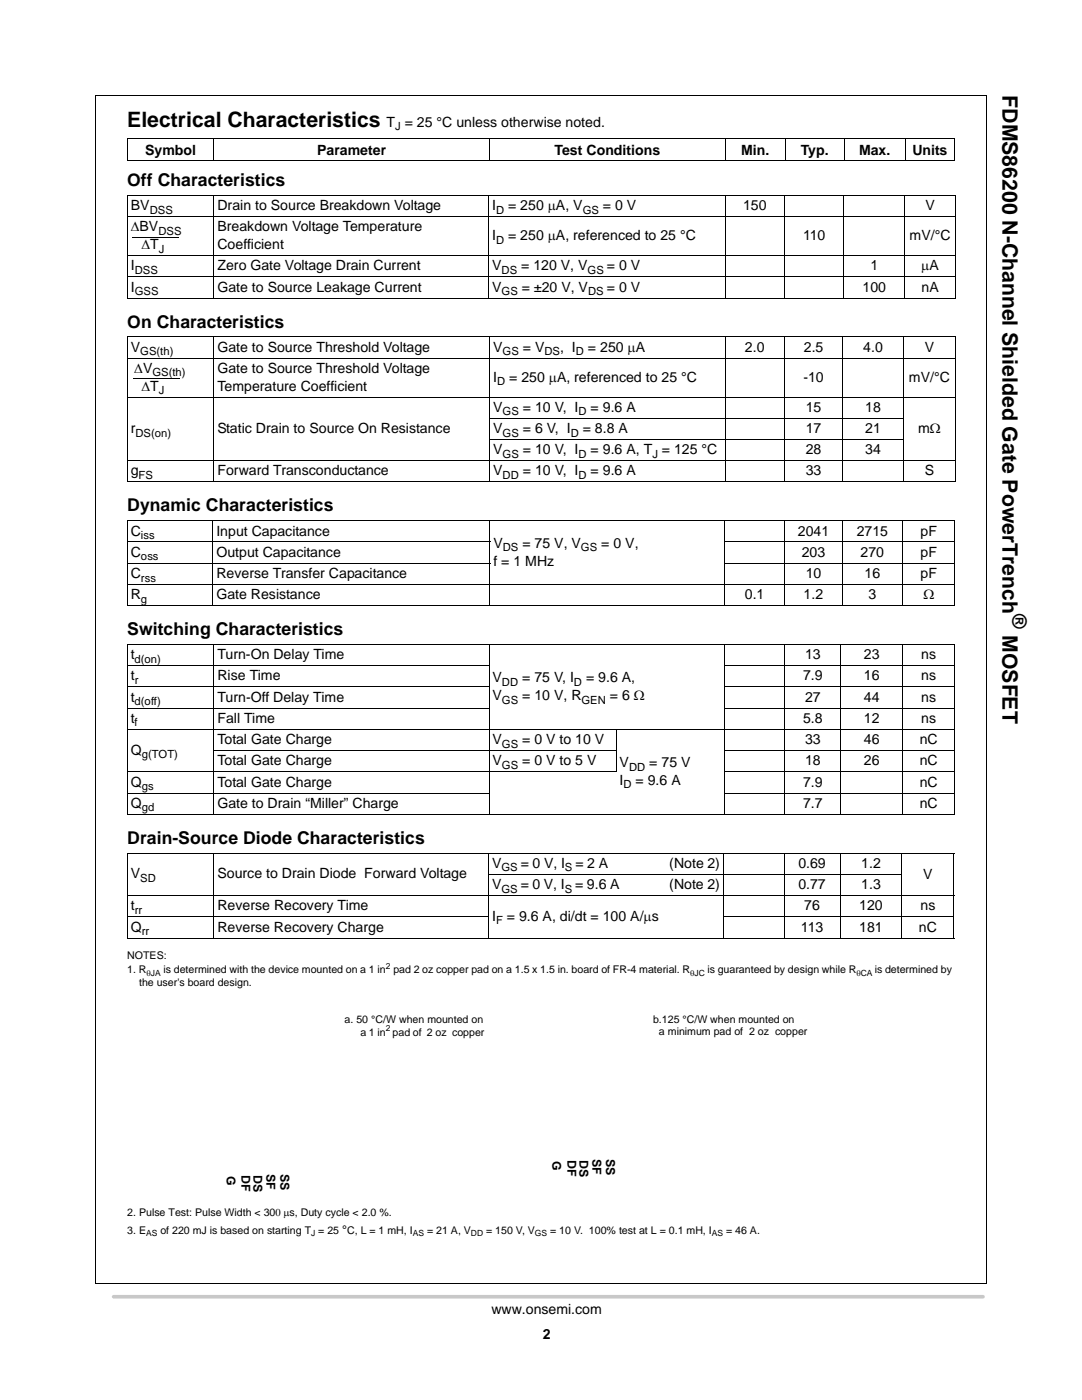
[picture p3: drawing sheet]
<svg xmlns="http://www.w3.org/2000/svg" width="216mm" height="279mm" viewBox="0 0 216 279" stroke-linecap="round" stroke-linejoin="round" font-family="sans-serif">
<defs><g id="words">
<g font-size="4.2">
<text x="200.1" y="19.1" transform="rotate(90 200.1 19.1)">FDMS86200 N-Channel Shielded Gate PowerTrench</text>
<text x="25.4" y="25.3">Electrical Characteristics</text>
<text x="200.1" y="126.8" transform="rotate(90 200.1 126.8)">MOSFET</text>
</g>
<text font-size="3.9" x="202.1" y="122.5" transform="rotate(90 202.1 122.5)">®</text>
<g font-size="3.5">
<text x="25.4" y="37.1">Off Characteristics</text>
<text x="25.4" y="65.4">On Characteristics</text>
<text x="25.4" y="102">Dynamic Characteristics</text>
<text x="25.4" y="126.7">Switching Characteristics</text>
<text x="25.4" y="168.4">Drain-Source Diode Characteristics</text>
</g>
<g font-size="2.8">
<text x="77.1" y="25.3">T = 25 °C unless otherwise noted.</text>
<text x="29" y="30.8">Symbol</text>
<text x="63.3" y="30.8">Parameter</text>
<text x="110.7" y="30.8">Test Conditions</text>
<text x="147.9" y="30.8">Min.</text>
<text x="159.8" y="30.8">Typ.</text>
<text x="171.4" y="30.8">Max.</text>
<text x="182.1" y="30.8">Units</text>
<text x="26.1" y="42">BV</text>
<text x="43.4" y="42">Drain to Source Breakdown Voltage</text>
<text x="98.2" y="42">I</text>
<text x="101.4" y="42">= 250 μA, V</text>
<text x="120.3" y="42">= 0 V</text>
<text x="148.3" y="42">150</text>
<text x="184.7" y="42">V</text>
<text x="26.1" y="46.2">ΔBV</text>
<text x="43.4" y="46.2">Breakdown Voltage Temperature</text>
<text x="98.2" y="48">I</text>
<text x="101.4" y="48">= 250 μA, referenced to 25 °C</text>
<text x="160.2" y="48">110</text>
<text x="181.5" y="48">mV/°C</text>
<text x="26.1" y="54">I</text>
<text x="28.2" y="49.7">ΔT</text>
<text x="43.4" y="49.7">Coefficient</text>
<text x="43.4" y="54">Zero Gate Voltage Drain Current</text>
<text x="98.2" y="54">V</text>
<text x="104" y="54">= 120 V, V</text>
<text x="121.1" y="54">= 0 V</text>
<text x="173.7" y="54">1</text>
<text x="183.8" y="54">μA</text>
<text x="26.1" y="58.2">I</text>
<text x="43.4" y="58.2">Gate to Source Leakage Current</text>
<text x="98.2" y="58.2">V</text>
<text x="104.1" y="58.2">= ±20 V, V</text>
<text x="121.1" y="58.2">= 0 V</text>
<text x="172.1" y="58.2">100</text>
<text x="183.9" y="58.2">nA</text>
<text x="26.1" y="70.2">V</text>
<text x="43.4" y="70.2">Gate to Source Threshold Voltage</text>
<text x="98.4" y="70.2">V</text>
<text x="104.3" y="70.2">= V</text>
<text x="111.8" y="70.2">, I</text>
<text x="117.3" y="70.2">= 250 μA</text>
<text x="148.7" y="70.2">2.0</text>
<text x="160.4" y="70.2">2.5</text>
<text x="172.3" y="70.2">4.0</text>
<text x="184.5" y="70.2">V</text>
<text x="26.8" y="74.4">ΔV</text>
<text x="28.2" y="78">ΔT</text>
<text x="43.4" y="74.4">Gate to Source Threshold Voltage</text>
<text x="43.4" y="78">Temperature Coefficient</text>
<text x="98.4" y="76.2">I</text>
<text x="101.6" y="76.2">= 250 μA, referenced to 25 °C</text>
<text x="160.3" y="76.2">-10</text>
<text x="181.4" y="76.2">mV/°C</text>
<text x="98.4" y="82.2">V</text>
<text x="104.3" y="82.2">= 10 V, I</text>
<text x="117.9" y="82.2">= 9.6 A</text>
<text x="160.8" y="82.2">15</text>
<text x="172.7" y="82.2">18</text>
<text x="26.1" y="86.4">r</text>
<text x="43.4" y="86.4">Static Drain to Source On Resistance</text>
<text x="98.4" y="86.4">V</text>
<text x="104.3" y="86.4">= 6 V, I</text>
<text x="116.3" y="86.4">= 8.8 A</text>
<text x="160.8" y="86.4">17</text>
<text x="172.7" y="86.4">21</text>
<text x="183.2" y="86.4">mΩ</text>
<text x="26.1" y="94.9">g</text>
<text x="43.4" y="94.9">Forward Transconductance</text>
<text x="98.4" y="94.9">V</text>
<text x="98.4" y="90.7">V</text>
<text x="104.3" y="90.7">= 10 V, I</text>
<text x="104.3" y="94.9">= 10 V, I</text>
<text x="117.9" y="90.7">= 9.6 A, T = 125 °C</text>
<text x="117.9" y="94.9">= 9.6 A</text>
<text x="160.8" y="90.7">28</text>
<text x="160.8" y="94.9">33</text>
<text x="172.7" y="90.7">34</text>
<text x="184.5" y="94.9">S</text>
<text x="26.1" y="106.9">C</text>
<text x="43.2" y="106.9">Input Capacitance</text>
<text x="159.2" y="106.9">2041</text>
<text x="170.9" y="106.9">2715</text>
<text x="183.7" y="106.9">pF</text>
<text x="26.1" y="111.1">C</text>
<text x="43.2" y="111.1">Output Capacitance</text>
<text x="98.4" y="109.3">V</text>
<text x="98.4" y="112.9">f = 1 MHz</text>
<text x="104.2" y="109.3">= 75 V, V</text>
<text x="120" y="109.3">= 0 V,</text>
<text x="160" y="111.1">203</text>
<text x="171.7" y="111.1">270</text>
<text x="183.7" y="111.1">pF</text>
<text x="26.1" y="115.3">C</text>
<text x="26.1" y="119.6">R</text>
<text x="43.2" y="115.3">Reverse Transfer Capacitance</text>
<text x="43.2" y="119.6">Gate Resistance</text>
<text x="148.6" y="119.6">0.1</text>
<text x="160.4" y="119.6">1.2</text>
<text x="160.8" y="115.3">10</text>
<text x="172.5" y="115.3">16</text>
<text x="173.3" y="119.6">3</text>
<text x="183.7" y="115.3">pF</text>
<text x="184.3" y="119.6">Ω</text>
<text x="26.1" y="131.6">t</text>
<text x="43.4" y="131.6">Turn-On Delay Time</text>
<text x="160.6" y="131.6">13</text>
<text x="172.4" y="131.6">23</text>
<text x="183.8" y="131.6">ns</text>
<text x="26.1" y="135.8">t</text>
<text x="43.4" y="135.8">Rise Time</text>
<text x="98.3" y="136.2">V</text>
<text x="104.2" y="136.2">= 75 V, I</text>
<text x="116.9" y="136.2">= 9.6 A,</text>
<text x="160.2" y="135.8">7.9</text>
<text x="172.4" y="135.8">16</text>
<text x="183.8" y="135.8">ns</text>
<text x="26.1" y="140">t</text>
<text x="43.4" y="140">Turn-Off Delay Time</text>
<text x="98.3" y="139.7">V</text>
<text x="104.2" y="139.7">= 10 V, R</text>
<text x="121.7" y="139.7">= 6 Ω</text>
<text x="160.6" y="140">27</text>
<text x="172.4" y="140">44</text>
<text x="183.8" y="140">ns</text>
<text x="26.1" y="144.3">t</text>
<text x="43.4" y="144.3">Fall Time</text>
<text x="43.4" y="148.5">Total Gate Charge</text>
<text x="98.3" y="148.5">V</text>
<text x="104.2" y="148.5">= 0 V to 10 V</text>
<text x="160.2" y="144.3">5.8</text>
<text x="160.6" y="148.5">33</text>
<text x="172.4" y="148.5">46</text>
<text x="172.4" y="144.3">12</text>
<text x="183.5" y="148.5">nC</text>
<text x="183.8" y="144.3">ns</text>
<text x="26.1" y="150.6">Q</text>
<text x="43.4" y="152.7">Total Gate Charge</text>
<text x="98.3" y="152.7">V</text>
<text x="104.2" y="152.7">= 0 V to 5 V</text>
<text x="123.6" y="153.1">V</text>
<text x="129.6" y="153.1">= 75 V</text>
<text x="160.6" y="152.7">18</text>
<text x="172.4" y="152.7">26</text>
<text x="183.5" y="152.7">nC</text>
<text x="26.1" y="157">Q</text>
<text x="26.1" y="161.2">Q</text>
<text x="43.4" y="157">Total Gate Charge</text>
<text x="43.4" y="161.2">Gate to Drain “Miller” Charge</text>
<text x="123.6" y="156.6">I</text>
<text x="126.8" y="156.6">= 9.6 A</text>
<text x="160.2" y="157">7.9</text>
<text x="160.2" y="161.2">7.7</text>
<text x="183.5" y="157">nC</text>
<text x="183.5" y="161.2">nC</text>
<text x="98.2" y="173.2">V</text>
<text x="103.9" y="173.2">= 0 V, I</text>
<text x="114.8" y="173.2">= 2 A</text>
<text x="133.5" y="173.2">(Note 2)</text>
<text x="159.3" y="173.2">0.69</text>
<text x="171.9" y="173.2">1.2</text>
<text x="26.1" y="175.3">V</text>
<text x="43.4" y="175.3">Source to Drain Diode Forward Voltage</text>
<text x="98.2" y="177.4">V</text>
<text x="103.9" y="177.4">= 0 V, I</text>
<text x="114.8" y="177.4">= 9.6 A</text>
<text x="133.6" y="177.4">(Note 2)</text>
<text x="159.3" y="177.4">0.77</text>
<text x="171.9" y="177.4">1.3</text>
<text x="184.2" y="175.3">V</text>
<text x="26.1" y="185.9">Q</text>
<text x="26.1" y="181.7">t</text>
<text x="43.4" y="181.7">Reverse Recovery Time</text>
<text x="43.4" y="185.9">Reverse Recovery Charge</text>
<text x="98.2" y="183.8">I</text>
<text x="101.1" y="183.8">= 9.6 A, di/dt = 100 A/μs</text>
<text x="159.8" y="185.9">113</text>
<text x="160.5" y="181.7">76</text>
<text x="171.5" y="181.7">120</text>
<text x="171.5" y="185.9">181</text>
<text x="183.4" y="185.9">nC</text>
<text x="183.7" y="181.7">ns</text>
<text x="98" y="262.2">www.onsemi.com</text>
<text x="108.3" y="267.1">2</text>
</g>
<g font-size="2.5">
<text x="110.3" y="231.7" transform="rotate(90 110.3 231.7)">G</text>
<text x="113.2" y="231.5" transform="rotate(90 113.2 231.5)">DF</text>
<text x="115.6" y="231.5" transform="rotate(90 115.6 231.5)">DS</text>
<text x="118.2" y="231.3" transform="rotate(90 118.2 231.3)">SF</text>
<text x="121" y="231.3" transform="rotate(90 121 231.3)">SS</text>
<text x="45.2" y="234.7" transform="rotate(90 45.2 234.7)">G</text>
<text x="48.2" y="234.5" transform="rotate(90 48.2 234.5)">DF</text>
<text x="50.6" y="234.4" transform="rotate(90 50.6 234.4)">DS</text>
<text x="53.2" y="234.2" transform="rotate(90 53.2 234.2)">SF</text>
<text x="56" y="234.2" transform="rotate(90 56 234.2)">SS</text>
<text x="68.3" y="246.2">°</text>
</g>
<g font-size="2.2">
<text x="78.9" y="26">J</text>
<text x="29.9" y="42.7">DSS</text>
<text x="31.6" y="46.9">DSS</text>
<text x="99" y="42.7">D</text>
<text x="116.3" y="42.7">GS</text>
<text x="31.7" y="50.4">J</text>
<text x="99" y="48.7">D</text>
<text x="26.9" y="54.7">DSS</text>
<text x="26.9" y="58.9">GSS</text>
<text x="100.1" y="54.7">DS</text>
<text x="100.1" y="58.9">GS</text>
<text x="117.2" y="54.7">GS</text>
<text x="117.3" y="58.9">DS</text>
<text x="28" y="70.9">GS(th)</text>
<text x="100.3" y="70.9">GS</text>
<text x="108.6" y="70.9">DS</text>
<text x="114.9" y="70.9">D</text>
<text x="30.4" y="75.1">GS(th)</text>
<text x="99.2" y="76.9">D</text>
<text x="31.7" y="78.7">J</text>
<text x="100.3" y="82.9">GS</text>
<text x="115.4" y="82.9">D</text>
<text x="27.1" y="87.1">DS(on)</text>
<text x="100.3" y="87.1">GS</text>
<text x="113.9" y="87.1">D</text>
<text x="27.7" y="95.6">FS</text>
<text x="100.3" y="91.4">GS</text>
<text x="100.3" y="95.6">DD</text>
<text x="115.4" y="91.4">D</text>
<text x="115.4" y="95.6">D</text>
<text x="130.2" y="91.4">J</text>
<text x="28.1" y="107.6">iss</text>
<text x="28.1" y="111.8">oss</text>
<text x="100.3" y="110">DS</text>
<text x="115.9" y="110">GS</text>
<text x="28.1" y="116.1">rss</text>
<text x="28.1" y="120.3">g</text>
<text x="26.9" y="132.3">d(on)</text>
<text x="26.9" y="136.5">r</text>
<text x="100.2" y="136.9">DD</text>
<text x="114.5" y="136.9">D</text>
<text x="26.9" y="140.7">d(off)</text>
<text x="100.2" y="140.4">GS</text>
<text x="116" y="140.4">GEN</text>
<text x="26.9" y="145">f</text>
<text x="100.2" y="149.2">GS</text>
<text x="28.3" y="151.3">g(TOT)</text>
<text x="100.2" y="153.4">GS</text>
<text x="125.5" y="153.8">DD</text>
<text x="28.3" y="157.7">gs</text>
<text x="28.3" y="161.9">gd</text>
<text x="124.4" y="157.3">D</text>
<text x="100.1" y="173.9">GS</text>
<text x="112.7" y="173.9">S</text>
<text x="28" y="176">SD</text>
<text x="100.1" y="178.1">GS</text>
<text x="112.7" y="178.1">S</text>
<text x="26.9" y="182.4">rr</text>
<text x="99" y="184.5">F</text>
<text x="28.3" y="186.6">rr</text>
</g>
<g font-size="2.1">
<text x="25.4" y="191.4">NOTES:</text>
<text x="25.4" y="194.3">1. R</text>
<text x="27.8" y="196.7">the user's board design.</text>
<text x="32.6" y="194.3">is determined with the device mounted on a 1 in</text>
<text x="78.5" y="194.3">pad 2 oz copper pad on a 1.5 x 1.5 in. board of FR-4 material. R</text>
<text x="141.2" y="194.3">is guaranteed by design while R</text>
<text x="174.5" y="194.3">is determined by</text>
<text x="68.8" y="204.2">a. 50 °C/W when mounted on</text>
<text x="71.9" y="206.7">a 1 in pad of 2 oz copper</text>
<text x="130.3" y="204.1">b.125 °C/W when mounted on</text>
<text x="131.5" y="206.5">a minimum pad of 2 oz copper</text>
<text x="25.4" y="242.7">2. Pulse Test: Pulse Width &lt; 300 μs, Duty cycle &lt; 2.0 %.</text>
<text x="25.4" y="246.2">3. E</text>
<text x="32" y="246.2">of 220 mJ is based on starting T = 25</text>
<text x="69.3" y="246.2">C, L = 1 mH, I</text>
<text x="85.2" y="246.2">= 21 A, V</text>
<text x="97" y="246.2">= 150 V, V</text>
<text x="109.8" y="246.2">= 10 V. 100% test at L = 0.1 mH, I</text>
<text x="144.9" y="246.2">= 46 A.</text>
</g>
<g font-size="1.7">
<text x="29.2" y="194.8">θJA</text>
<text x="77" y="193.4">2</text>
<text x="137.7" y="194.8">θJC</text>
<text x="170.9" y="194.8">θCA</text>
<text x="77" y="205.8">2</text>
<text x="29.2" y="246.7">AS</text>
<text x="62.1" y="246.7">J</text>
<text x="82.4" y="246.7">AS</text>
<text x="94" y="246.7">DD</text>
<text x="106.7" y="246.7">GS</text>
<text x="142" y="246.7">AS</text>
</g>
</g></defs>
<path d="M19 19v237.2M19 19.1h177.9M196.8 19.1v237.2M19 256.2h177.8" fill="none" stroke="#000" stroke-width=".2"/>
<path d="M22.3 258.1h174.2v1h-174.2z" fill="#fff"/>
<path d="M22.7 258.8h173.5" fill="none" stroke="#c6c8ca" stroke-width=".72"/>
<g fill="none" stroke="#000" stroke-width=".2">
<path d="M25.4 27.7h165.1M25.4 32h165.1M25.4 39h165.3M25.4 27.8v4.1M25.4 39.1v20.3M42.7 27.7v4.3M42.7 39v20.5M97.5 39v20.5M97.6 27.7v4.3M144.7 39v20.5M144.8 27.7v4.3M156.6 39v20.5"/>
<path d="M156.7 27.7v4.3M168.4 39v20.5M168.5 27.7v4.3M180.5 39v20.5M180.6 27.7v4.3M190.5 27.8v4.1M190.6 39.1v20.3M25.4 43.3h165.3M25.4 51h165.3M25.4 55.2h165.3M25.4 59.5h165.3M26.4 47.4h9.4"/>
<path d="M25.4 67.2h165.3M25.4 71.5h165.3M25.4 79.2h165.3M25.4 67.3v28.8M26.6 75.5h9.3M42.7 67.2v29M97.7 67.2v29M144.7 67.2v29M156.5 67.2v29M168.1 67.2v29M180.3 67.2v29M190.6 67.3v28.8"/>
<path d="M25.4 91.9h165.3M25.4 96.2h165.3M97.7 83.5h82.6M97.7 87.7h82.6M25.4 103.9h165.1M25.4 108.2h72.4M25.4 112.4h72.4M25.4 116.6h165.1M25.4 104v16.8M42.5 103.9v17M97.7 103.9v17M144.5 108.2h46"/>
<path d="M144.5 112.4h46M144.5 103.9v17M156.6 103.9v17M168 103.9v17M180.1 103.9v17M190.5 104v16.8M25.4 120.9h165.1M25.4 128.6h165.1M25.4 132.9h72.2M25.4 137.1h72.2M25.4 128.7v33.8M42.7 128.6v33.9"/>
<path d="M97.6 128.6v34M144.5 132.9h46M144.5 137.1h46M144.5 128.6v33.9M156.6 128.6v33.9M167.8 128.6v33.9M180.1 128.6v33.9M190.5 128.7v33.8M25.4 141.3h72.2M25.4 158.3h72.3M122.8 145.6h-97.4M122.9 145.5v8.4"/>
<path d="M123 149.8h-80.3M123 154h-97.6M123 145.6h67.5M144.5 141.3h46M144.5 149.8h46M144.5 154h46M144.5 158.3h46M25.4 162.5h72.1M25.4 170.3h165M25.4 178.7h165M25.4 170.3v16.9M42.7 170.2v17"/>
<path d="M97.5 174.5h82.5M97.5 170.2v17M97.7 162.5h92.8M144.4 170.2v17M156.5 170.2v17M167.6 170.2v17M180 170.2v17M190.4 170.3v16.9M25.4 183h72.1M25.4 187.2h165M144.3 183h46.1"/>
</g>
<g fill="#fff">
<path d="M38.1 199.8h27.6v34h-27.6z"/>
<path d="M109.6 199.6h18.3v31.2h-18.3z"/>
</g>
<use href="#words"/>
</svg>
